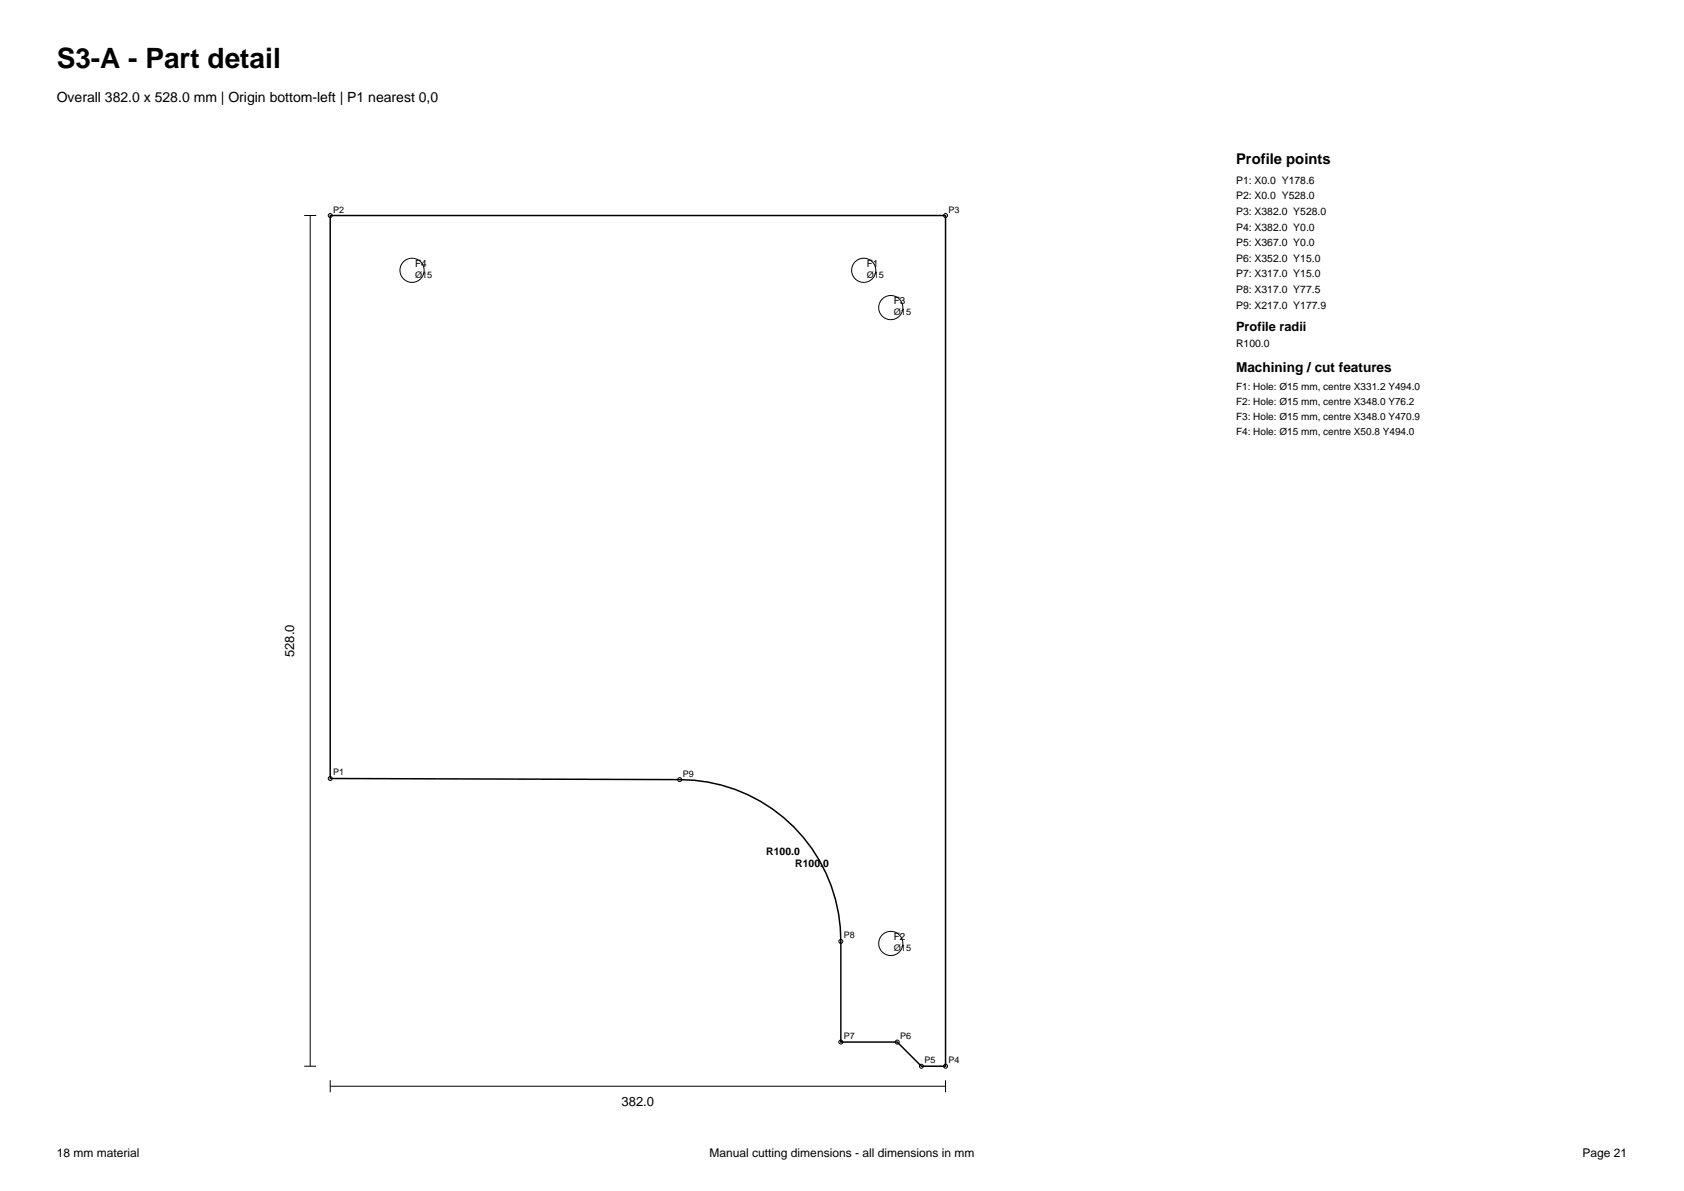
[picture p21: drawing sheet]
<svg xmlns="http://www.w3.org/2000/svg" width="297mm" height="210mm" viewBox="0 0 297 210" stroke-linecap="round" stroke-linejoin="round" font-family="sans-serif">
<defs><g id="words">
<text font-size="4.9" x="10" y="12">S3-A - Part detail</text>
<text font-size="2.6" x="218" y="29">Profile points</text>
<text font-size="2.5" x="10" y="18">Overall 382.0 x 528.0 mm | Origin bottom-left | P1 nearest 0,0</text>
<text font-size="2.4" x="218" y="65.5">Machining / cut features</text>
<g font-size="2.3">
<text x="218" y="58.4">Profile radii</text>
<text x="51.9" y="115.9" transform="rotate(-90 51.9 115.9)">528.0</text>
<text x="109.6" y="195.1">382.0</text>
</g>
<g font-size="2.1">
<text x="10" y="204">18 mm material</text>
<text x="125.2" y="204">Manual cutting dimensions - all dimensions in mm</text>
<text x="279.1" y="204">Page 21</text>
</g>
<g font-size="1.8">
<text x="218" y="32.4">P1: X0.0 Y178.6</text>
<text x="218" y="35.1">P2: X0.0 Y528.0</text>
<text x="218" y="37.9">P3: X382.0 Y528.0</text>
<text x="218" y="40.7">P4: X382.0 Y0.0</text>
<text x="73.2" y="47">F4</text>
<text x="152.9" y="47">F1</text>
<text x="218" y="43.4">P5: X367.0 Y0.0</text>
<text x="218" y="46.1">P6: X352.0 Y15.0</text>
<text x="157.6" y="53.6">F3</text>
<text x="218" y="48.9">P7: X317.0 Y15.0</text>
<text x="218" y="51.7">P8: X317.0 Y77.5</text>
<text x="218" y="54.4">P9: X217.0 Y177.9</text>
<text x="218" y="61.1">R100.0</text>
<text x="218" y="68.7">F1: Hole: Ø15 mm, centre X331.2 Y494.0</text>
<text x="218" y="71.4">F2: Hole: Ø15 mm, centre X348.0 Y76.2</text>
<text x="218" y="74">F3: Hole: Ø15 mm, centre X348.0 Y470.9</text>
<text x="218" y="76.7">F4: Hole: Ø15 mm, centre X50.8 Y494.0</text>
<text x="135.1" y="150.7">R100.0</text>
<text x="140.3" y="152.9">R100.0</text>
<text x="157.6" y="165.7">F2</text>
</g>
<g font-size="1.6">
<text x="58.8" y="37.5">P2</text>
<text x="167.3" y="37.5">P3</text>
<text x="73.2" y="49">Ø15</text>
<text x="152.9" y="49">Ø15</text>
<text x="157.6" y="55.6">Ø15</text>
<text x="58.8" y="136.7">P1</text>
<text x="120.4" y="136.9">P9</text>
<text x="148.8" y="165.5">P8</text>
<text x="157.6" y="167.7">Ø15</text>
<text x="148.8" y="183.2">P7</text>
<text x="158.8" y="183.2">P6</text>
<text x="163" y="187.5">P5</text>
<text x="167.3" y="187.5">P4</text>
</g>
</g></defs>
<path d="M58.2 38h108.6v150h-4.3l-4.3-4.3h-9.9v-17.7a28.4 28.4 0 0 0-28.4-28.5l-61.7-.2z" fill="none" stroke="#000" stroke-width=".26"/>
<g fill="none" stroke="#000" stroke-width=".18">
<path d="M53.7 38h2.1M54.7 38v150M53.7 188h2.1M58.2 191.5h108.6M58.2 190.5v2.1M166.8 190.5v2.1"/>
<circle cx="58.2" cy="38" r=".35"/>
<circle cx="166.8" cy="38" r=".35"/>
<circle cx="72.7" cy="47.7" r="2.13"/>
<circle cx="152.3" cy="47.7" r="2.13"/>
<circle cx="157.1" cy="54.2" r="2.13"/>
<circle cx="58.2" cy="137.3" r=".35"/>
<circle cx="119.9" cy="137.5" r=".35"/>
<circle cx="148.3" cy="166" r=".35"/>
<circle cx="157.1" cy="166.4" r="2.13"/>
<circle cx="148.3" cy="183.7" r=".35"/>
<circle cx="158.2" cy="183.7" r=".35"/>
<circle cx="162.5" cy="188" r=".35"/>
<circle cx="166.8" cy="188" r=".35"/>
</g>
<use href="#words"/>
</svg>
